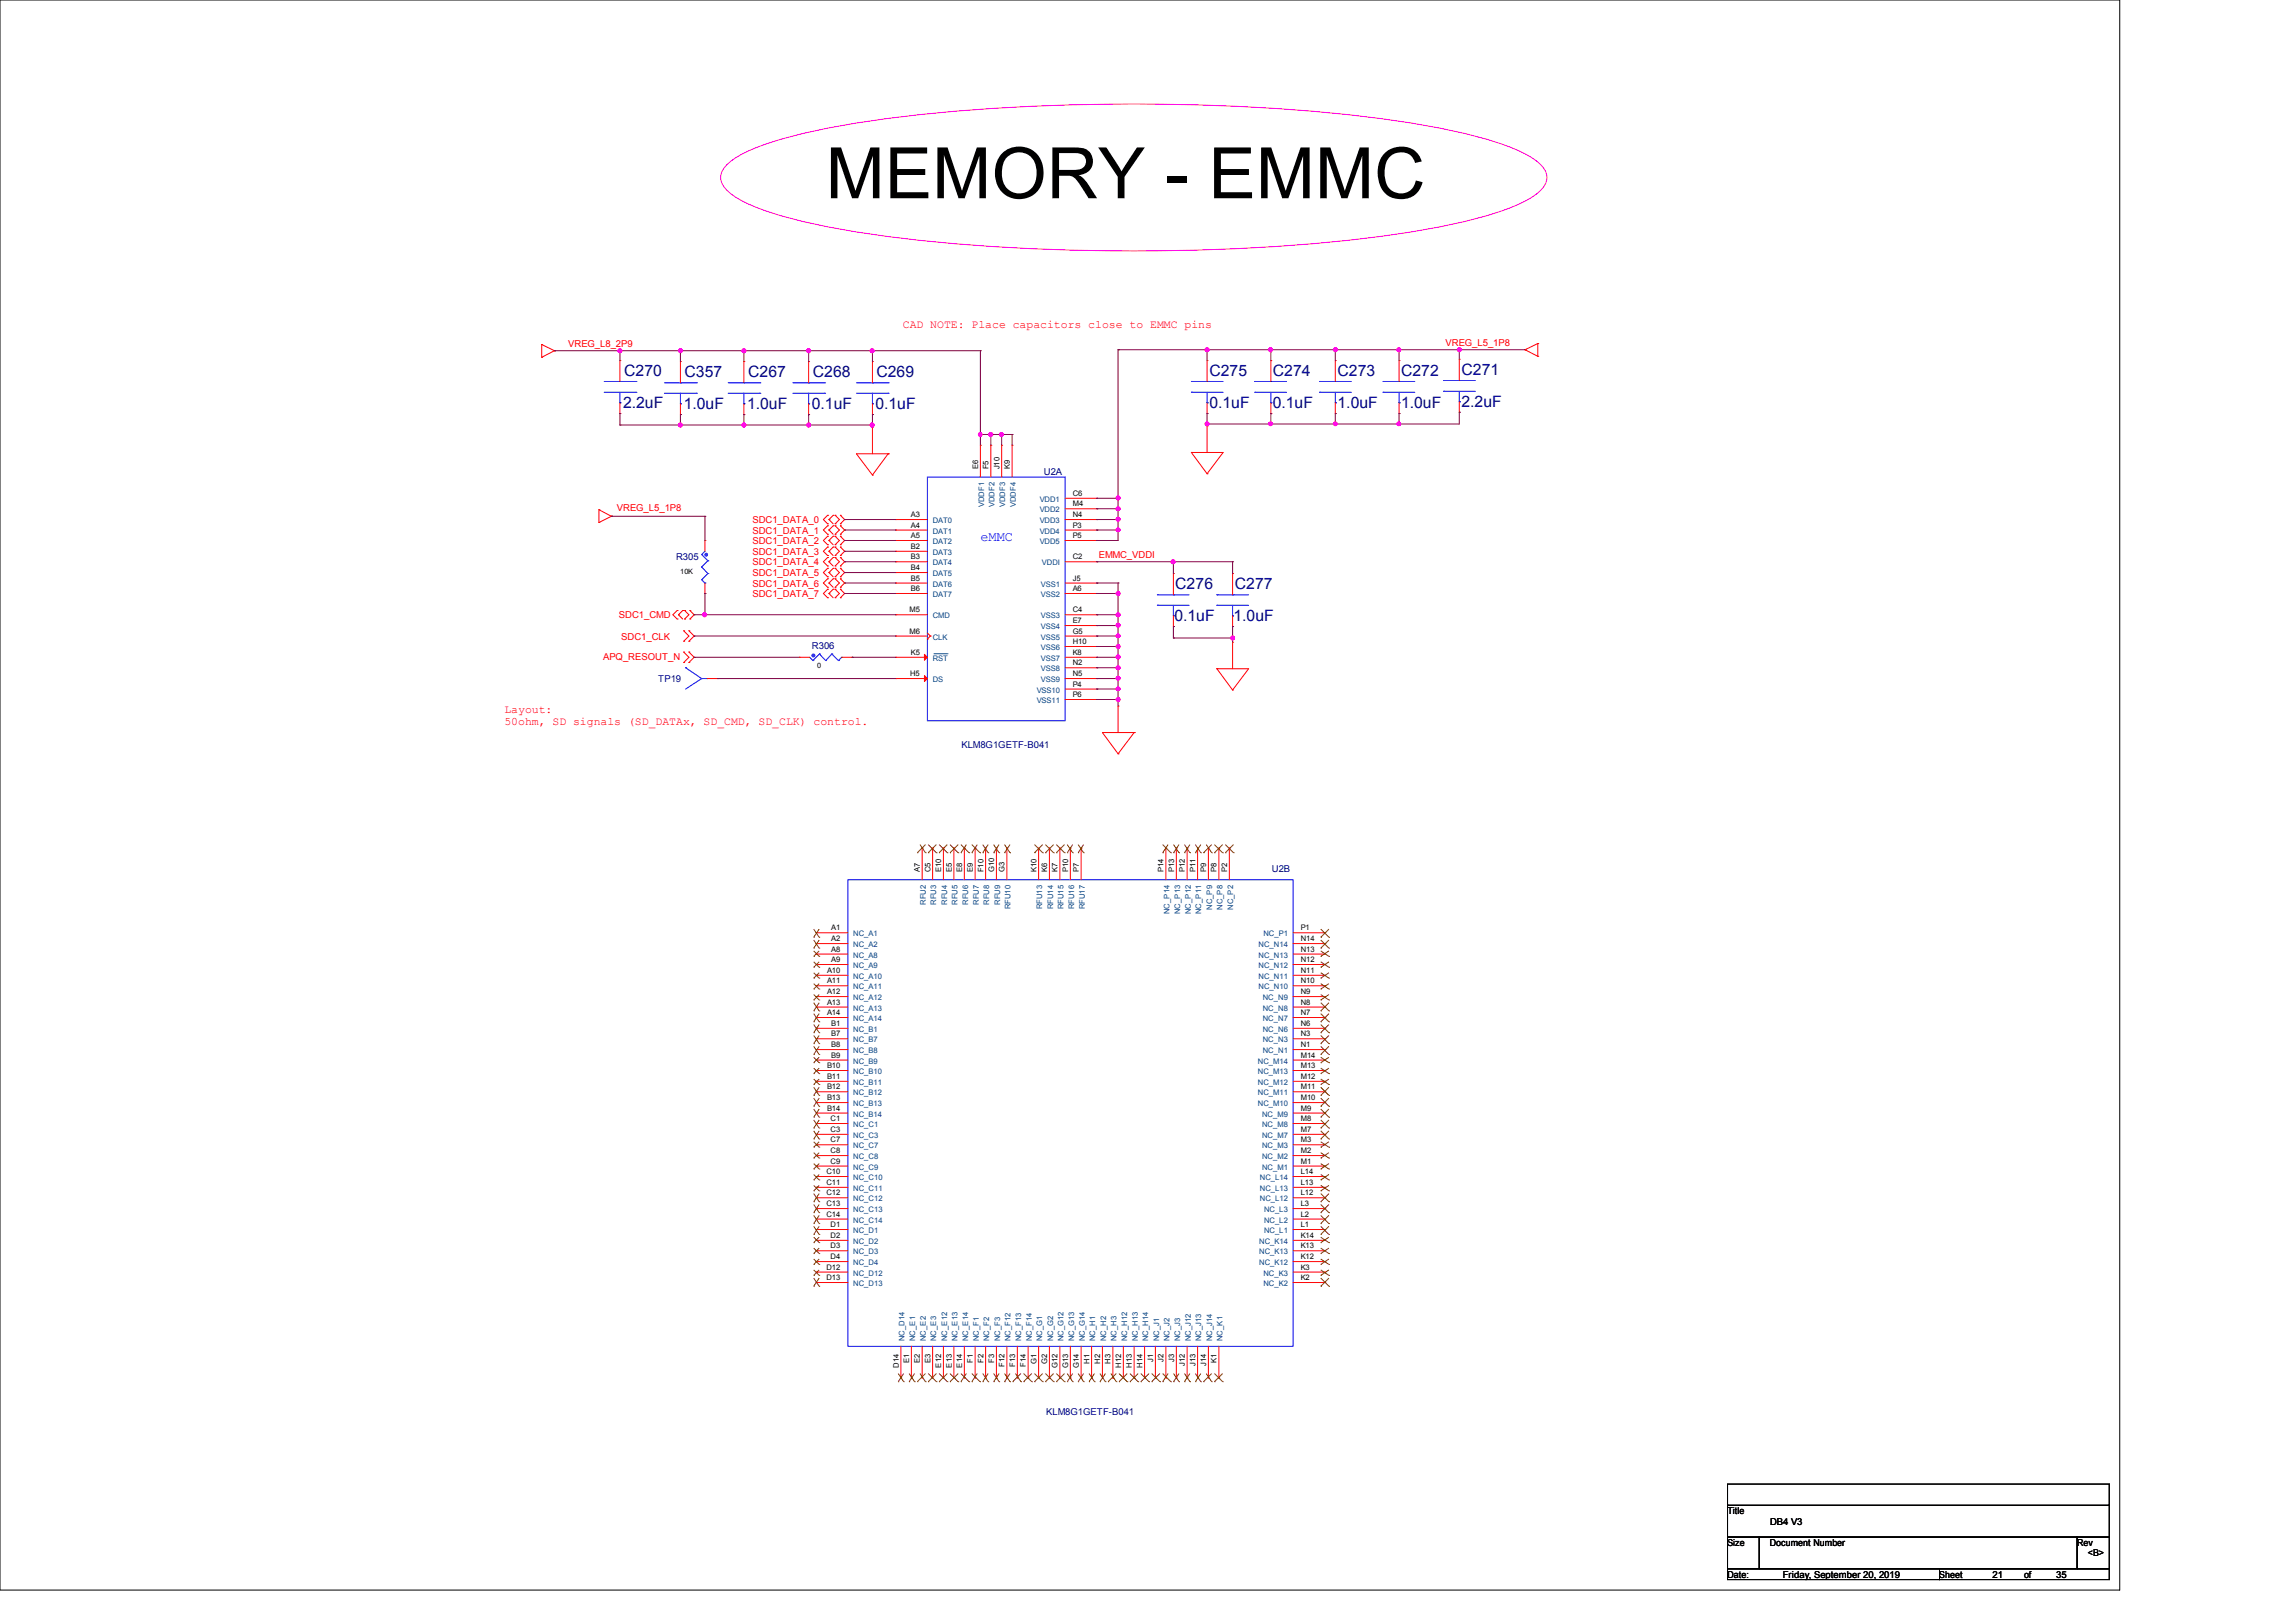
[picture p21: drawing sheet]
<svg xmlns="http://www.w3.org/2000/svg" width="297mm" height="210mm" viewBox="0 0 297 210" stroke-linecap="round" stroke-linejoin="round" font-family="sans-serif">
<defs><g id="words">
<text font-size="9.2" x="106.9" y="25.7">MEMORY - EMMC</text>
<g font-size="2" fill="#000080">
<text x="80.6" y="52.8">2.2uF</text>
<text x="80.8" y="48.7">C270</text>
<text x="88.5" y="52.9">1.0uF</text>
<text x="88.6" y="48.8">C357</text>
<text x="96.7" y="52.9">1.0uF</text>
<text x="96.8" y="48.8">C267</text>
<text x="105.1" y="52.9">0.1uF</text>
<text x="105.2" y="48.8">C268</text>
<text x="113.3" y="52.9">0.1uF</text>
<text x="113.4" y="48.8">C269</text>
<text x="156.5" y="48.7">C275</text>
<text x="156.5" y="52.8">0.1uF</text>
<text x="164.7" y="48.7">C274</text>
<text x="164.7" y="52.8">0.1uF</text>
<text x="173.1" y="48.7">C273</text>
<text x="173.1" y="52.8">1.0uF</text>
<text x="181.3" y="48.7">C272</text>
<text x="181.3" y="52.8">1.0uF</text>
<text x="189.1" y="48.6">C271</text>
<text x="189.1" y="52.7">2.2uF</text>
<text x="152.1" y="76.2">C276</text>
<text x="159.8" y="76.2">C277</text>
<text x="152" y="80.3">0.1uF</text>
<text x="159.6" y="80.3">1.0uF</text>
</g>
<text font-size="1.8" fill="#00f" x="126.9" y="70">eMMC</text>
<g font-size="1.5" fill="#f00">
<text x="116.8" y="42.5">CAD NOTE: Place capacitors close to EMMC pins</text>
<text x="65.3" y="92.3">Layout:</text>
<text x="65.3" y="93.8">50ohm, SD signals (SD_DATAx, SD_CMD, SD_CLK) control.</text>
</g>
<g font-size="1.2" fill="#f00">
<text x="73.5" y="44.9">VREG_L8_2P9</text>
<text x="187.1" y="44.7">VREG_L5_1P8</text>
<text x="79.8" y="66.2">VREG_L5_1P8</text>
<text x="97.4" y="67.6">SDC1_DATA_0</text>
<text x="97.4" y="69">SDC1_DATA_1</text>
<text x="97.4" y="70.4">SDC1_DATA_2</text>
<text x="97.4" y="71.8">SDC1_DATA_3</text>
<text x="97.4" y="73.2">SDC1_DATA_4</text>
<text x="97.4" y="74.5">SDC1_DATA_5</text>
<text x="97.4" y="75.9">SDC1_DATA_6</text>
<text x="97.4" y="77.3">SDC1_DATA_7</text>
<text x="142.2" y="72.2">EMMC_VDDI</text>
<text x="80.1" y="80">SDC1_CMD</text>
<text x="80.4" y="82.8">SDC1_CLK</text>
<text x="78.1" y="85.3">APQ_RESOUT_N</text>
</g>
<g font-size="1.2" fill="#000080">
<text x="135.1" y="61.5">U2A</text>
<text x="87.5" y="72.5">R305</text>
<text x="105.1" y="84">R306</text>
<text x="85.2" y="88.2">TP19</text>
<text x="124.4" y="96.7">KLM8G1GETF-B041</text>
<text x="164.6" y="112.8">U2B</text>
<text x="135.4" y="183.1">KLM8G1GETF-B041</text>
</g>
<g font-size="1.2">
<text x="223.5" y="195.9">Title</text>
<text x="229.1" y="197.3">DB4 V3</text>
<text x="223.5" y="200">Size</text>
<text x="229" y="200">Document Number</text>
<text x="268.8" y="200">Rev</text>
<text x="270.2" y="201.4">&lt;B&gt;</text>
<text x="223.5" y="204.1">Date:</text>
<text x="230.7" y="204.1">Friday, September 20, 2019</text>
<text x="251" y="204.1">Sheet</text>
<text x="257.8" y="204.1">21</text>
<text x="261.9" y="204.1">of</text>
<text x="266.1" y="204.1">35</text>
</g>
<g font-size="1">
<text x="126.6" y="60.7" transform="rotate(-90 126.6 60.7)">E6</text>
<text x="127.9" y="60.7" transform="rotate(-90 127.9 60.7)">F5</text>
<text x="129.3" y="60.7" transform="rotate(-90 129.3 60.7)">J10</text>
<text x="130.7" y="60.7" transform="rotate(-90 130.7 60.7)">K9</text>
<text x="138.8" y="64.2">C6</text>
<text x="138.8" y="65.5">M4</text>
<text x="117.9" y="71">B2</text>
<text x="117.9" y="69.6">A5</text>
<text x="117.9" y="68.3">A4</text>
<text x="117.9" y="66.9">A3</text>
<text x="138.8" y="69.6">P5</text>
<text x="138.8" y="68.3">P3</text>
<text x="138.8" y="66.9">N4</text>
<text x="117.9" y="76.5">B6</text>
<text x="117.9" y="75.1">B5</text>
<text x="117.9" y="73.8">B4</text>
<text x="117.9" y="72.4">B3</text>
<text x="138.8" y="72.4">C2</text>
<text x="138.8" y="76.5">A6</text>
<text x="138.8" y="75.1">J5</text>
<text x="117.7" y="82">M6</text>
<text x="117.7" y="79.2">M5</text>
<text x="138.8" y="80.6">E7</text>
<text x="138.8" y="82">G5</text>
<text x="138.8" y="83.3">H10</text>
<text x="138.8" y="79.2">C4</text>
<text x="117.8" y="87.5">H5</text>
<text x="117.9" y="84.7">K5</text>
<text x="138.8" y="84.7">K8</text>
<text x="138.8" y="86.1">N2</text>
<text x="138.8" y="87.5">N5</text>
<text x="138.8" y="88.8">P4</text>
<text x="138.8" y="90.2">P6</text>
<text x="119.1" y="112.9" transform="rotate(-90 119.1 112.9)">A7</text>
<text x="120.4" y="112.9" transform="rotate(-90 120.4 112.9)">C5</text>
<text x="121.8" y="112.9" transform="rotate(-90 121.8 112.9)">E10</text>
<text x="123.2" y="112.9" transform="rotate(-90 123.2 112.9)">E5</text>
<text x="124.5" y="112.9" transform="rotate(-90 124.5 112.9)">E8</text>
<text x="125.9" y="112.9" transform="rotate(-90 125.9 112.9)">E9</text>
<text x="127.3" y="112.9" transform="rotate(-90 127.3 112.9)">F10</text>
<text x="128.7" y="112.9" transform="rotate(-90 128.7 112.9)">G10</text>
<text x="130" y="112.9" transform="rotate(-90 130 112.9)">G3</text>
<text x="134.1" y="112.9" transform="rotate(-90 134.1 112.9)">K10</text>
<text x="135.5" y="112.9" transform="rotate(-90 135.5 112.9)">K6</text>
<text x="136.9" y="112.9" transform="rotate(-90 136.9 112.9)">K7</text>
<text x="138.2" y="112.9" transform="rotate(-90 138.2 112.9)">P10</text>
<text x="139.6" y="112.9" transform="rotate(-90 139.6 112.9)">P7</text>
<text x="150.6" y="112.9" transform="rotate(-90 150.6 112.9)">P14</text>
<text x="151.9" y="112.9" transform="rotate(-90 151.9 112.9)">P13</text>
<text x="153.3" y="112.9" transform="rotate(-90 153.3 112.9)">P12</text>
<text x="154.7" y="112.9" transform="rotate(-90 154.7 112.9)">P11</text>
<text x="156.1" y="112.9" transform="rotate(-90 156.1 112.9)">P9</text>
<text x="157.5" y="112.9" transform="rotate(-90 157.5 112.9)">P8</text>
<text x="158.8" y="112.9" transform="rotate(-90 158.8 112.9)">P2</text>
<text x="107" y="125.9">A10</text>
<text x="107.6" y="120.4">A1</text>
<text x="107.6" y="121.8">A2</text>
<text x="107.6" y="123.1">A8</text>
<text x="107.6" y="124.5">A9</text>
<text x="168.3" y="120.4">P1</text>
<text x="168.3" y="121.8">N14</text>
<text x="168.3" y="123.1">N13</text>
<text x="168.3" y="124.5">N12</text>
<text x="168.3" y="125.9">N11</text>
<text x="107" y="127.2">A11</text>
<text x="107" y="128.6">A12</text>
<text x="107" y="130">A13</text>
<text x="107" y="131.4">A14</text>
<text x="168.3" y="127.2">N10</text>
<text x="168.3" y="128.6">N9</text>
<text x="168.3" y="130">N8</text>
<text x="168.3" y="131.4">N7</text>
<text x="107.6" y="132.7">B1</text>
<text x="107.6" y="134.1">B7</text>
<text x="107.6" y="135.5">B8</text>
<text x="107.6" y="136.9">B9</text>
<text x="168.3" y="132.7">N6</text>
<text x="168.3" y="134.1">N3</text>
<text x="168.3" y="135.5">N1</text>
<text x="168.3" y="136.9">M14</text>
<text x="107" y="138.2">B10</text>
<text x="107" y="139.6">B11</text>
<text x="107" y="141">B12</text>
<text x="107" y="142.4">B13</text>
<text x="107" y="143.7">B14</text>
<text x="168.3" y="138.2">M13</text>
<text x="168.3" y="139.6">M12</text>
<text x="168.3" y="141">M11</text>
<text x="168.3" y="142.4">M10</text>
<text x="168.3" y="143.7">M9</text>
<text x="107.5" y="145.1">C1</text>
<text x="107.5" y="146.5">C3</text>
<text x="107.5" y="147.8">C7</text>
<text x="107.5" y="149.2">C8</text>
<text x="168.3" y="149.2">M2</text>
<text x="168.3" y="145.1">M8</text>
<text x="168.3" y="146.5">M7</text>
<text x="168.3" y="147.8">M3</text>
<text x="106.9" y="151.9">C10</text>
<text x="106.9" y="153.3">C11</text>
<text x="106.9" y="154.7">C12</text>
<text x="107.5" y="150.6">C9</text>
<text x="168.3" y="154.7">L12</text>
<text x="168.3" y="153.3">L13</text>
<text x="168.3" y="151.9">L14</text>
<text x="168.3" y="150.6">M1</text>
<text x="106.9" y="156.1">C13</text>
<text x="106.9" y="157.4">C14</text>
<text x="107.5" y="158.8">D1</text>
<text x="107.5" y="160.2">D2</text>
<text x="107.5" y="161.5">D3</text>
<text x="168.3" y="161.5">K13</text>
<text x="168.3" y="160.2">K14</text>
<text x="168.3" y="158.8">L1</text>
<text x="168.3" y="157.4">L2</text>
<text x="168.3" y="156.1">L3</text>
<text x="106.9" y="164.3">D12</text>
<text x="106.9" y="165.6">D13</text>
<text x="107.5" y="162.9">D4</text>
<text x="168.3" y="165.6">K2</text>
<text x="168.3" y="164.3">K3</text>
<text x="168.3" y="162.9">K12</text>
<text x="116.3" y="177" transform="rotate(-90 116.3 177)">D14</text>
<text x="117.7" y="176.4" transform="rotate(-90 117.7 176.4)">E1</text>
<text x="119.1" y="176.4" transform="rotate(-90 119.1 176.4)">E2</text>
<text x="120.4" y="176.4" transform="rotate(-90 120.4 176.4)">E3</text>
<text x="121.8" y="176.9" transform="rotate(-90 121.8 176.9)">E12</text>
<text x="123.2" y="176.9" transform="rotate(-90 123.2 176.9)">E13</text>
<text x="124.5" y="176.9" transform="rotate(-90 124.5 176.9)">E14</text>
<text x="125.9" y="176.3" transform="rotate(-90 125.9 176.3)">F1</text>
<text x="127.3" y="176.3" transform="rotate(-90 127.3 176.3)">F2</text>
<text x="128.7" y="176.3" transform="rotate(-90 128.7 176.3)">F3</text>
<text x="130" y="176.9" transform="rotate(-90 130 176.9)">F12</text>
<text x="131.4" y="176.9" transform="rotate(-90 131.4 176.9)">F13</text>
<text x="132.8" y="176.9" transform="rotate(-90 132.8 176.9)">F14</text>
<text x="134.1" y="176.5" transform="rotate(-90 134.1 176.5)">G1</text>
<text x="135.5" y="176.5" transform="rotate(-90 135.5 176.5)">G2</text>
<text x="136.9" y="177" transform="rotate(-90 136.9 177)">G12</text>
<text x="138.2" y="177" transform="rotate(-90 138.2 177)">G13</text>
<text x="139.6" y="177" transform="rotate(-90 139.6 177)">G14</text>
<text x="141" y="176.4" transform="rotate(-90 141 176.4)">H1</text>
<text x="142.4" y="176.4" transform="rotate(-90 142.4 176.4)">H2</text>
<text x="143.7" y="176.4" transform="rotate(-90 143.7 176.4)">H3</text>
<text x="145.1" y="177" transform="rotate(-90 145.1 177)">H12</text>
<text x="146.5" y="177" transform="rotate(-90 146.5 177)">H13</text>
<text x="147.8" y="177" transform="rotate(-90 147.8 177)">H14</text>
<text x="149.2" y="176.2" transform="rotate(-90 149.2 176.2)">J1</text>
<text x="150.6" y="176.2" transform="rotate(-90 150.6 176.2)">J2</text>
<text x="151.9" y="176.2" transform="rotate(-90 151.9 176.2)">J3</text>
<text x="153.3" y="176.8" transform="rotate(-90 153.3 176.8)">J12</text>
<text x="154.7" y="176.8" transform="rotate(-90 154.7 176.8)">J13</text>
<text x="156.1" y="176.8" transform="rotate(-90 156.1 176.8)">J14</text>
<text x="157.5" y="176.4" transform="rotate(-90 157.5 176.4)">K1</text>
</g>
<g font-size="1" fill="#004080">
<text x="127.3" y="65.6" transform="rotate(-90 127.3 65.6)">VDDF1</text>
<text x="128.7" y="65.6" transform="rotate(-90 128.7 65.6)">VDDF2</text>
<text x="130.1" y="65.6" transform="rotate(-90 130.1 65.6)">VDDF3</text>
<text x="131.5" y="65.6" transform="rotate(-90 131.5 65.6)">VDDF4</text>
<text x="134.5" y="64.9">VDD1</text>
<text x="120.7" y="71.8">DAT3</text>
<text x="120.7" y="70.4">DAT2</text>
<text x="120.7" y="69">DAT1</text>
<text x="120.7" y="67.7">DAT0</text>
<text x="134.5" y="70.4">VDD5</text>
<text x="134.5" y="66.3">VDD2</text>
<text x="134.5" y="69">VDD4</text>
<text x="134.5" y="67.7">VDD3</text>
<text x="120.7" y="77.2">DAT7</text>
<text x="120.7" y="75.9">DAT6</text>
<text x="120.7" y="74.5">DAT5</text>
<text x="120.7" y="73.1">DAT4</text>
<text x="134.7" y="77.2">VSS2</text>
<text x="134.7" y="75.9">VSS1</text>
<text x="134.8" y="73.1">VDDI</text>
<text x="120.7" y="82.7">CLK</text>
<text x="120.7" y="80">CMD</text>
<text x="134.7" y="81.4">VSS4</text>
<text x="134.7" y="82.7">VSS5</text>
<text x="134.7" y="80">VSS3</text>
<text x="120.7" y="85.5">RST</text>
<text x="120.7" y="88.3">DS</text>
<text x="134.2" y="89.6">VSS10</text>
<text x="134.7" y="84.1">VSS6</text>
<text x="134.7" y="85.5">VSS7</text>
<text x="134.7" y="86.9">VSS8</text>
<text x="134.7" y="88.3">VSS9</text>
<text x="134.2" y="91">VSS11</text>
<text x="119.8" y="117.1" transform="rotate(-90 119.8 117.1)">RFU2</text>
<text x="121.2" y="117.1" transform="rotate(-90 121.2 117.1)">RFU3</text>
<text x="122.6" y="117.1" transform="rotate(-90 122.6 117.1)">RFU4</text>
<text x="123.9" y="117.1" transform="rotate(-90 123.9 117.1)">RFU5</text>
<text x="125.3" y="117.1" transform="rotate(-90 125.3 117.1)">RFU6</text>
<text x="126.7" y="117.1" transform="rotate(-90 126.7 117.1)">RFU7</text>
<text x="128" y="117.1" transform="rotate(-90 128 117.1)">RFU8</text>
<text x="129.4" y="117.1" transform="rotate(-90 129.4 117.1)">RFU9</text>
<text x="130.8" y="117.6" transform="rotate(-90 130.8 117.6)">RFU10</text>
<text x="134.9" y="117.6" transform="rotate(-90 134.9 117.6)">RFU13</text>
<text x="136.3" y="117.6" transform="rotate(-90 136.3 117.6)">RFU14</text>
<text x="137.6" y="117.6" transform="rotate(-90 137.6 117.6)">RFU15</text>
<text x="139" y="117.6" transform="rotate(-90 139 117.6)">RFU16</text>
<text x="140.4" y="117.6" transform="rotate(-90 140.4 117.6)">RFU17</text>
<text x="151.4" y="118.3" transform="rotate(-90 151.4 118.3)">NC_P14</text>
<text x="152.7" y="118.3" transform="rotate(-90 152.7 118.3)">NC_P13</text>
<text x="154.1" y="118.3" transform="rotate(-90 154.1 118.3)">NC_P12</text>
<text x="155.5" y="118.3" transform="rotate(-90 155.5 118.3)">NC_P11</text>
<text x="156.9" y="117.7" transform="rotate(-90 156.9 117.7)">NC_P9</text>
<text x="158.2" y="117.7" transform="rotate(-90 158.2 117.7)">NC_P8</text>
<text x="159.6" y="117.7" transform="rotate(-90 159.6 117.7)">NC_P2</text>
<text x="110.4" y="121.1">NC_A1</text>
<text x="110.4" y="122.5">NC_A2</text>
<text x="110.4" y="123.9">NC_A8</text>
<text x="110.4" y="125.3">NC_A9</text>
<text x="162.9" y="122.5">NC_N14</text>
<text x="162.9" y="123.9">NC_N13</text>
<text x="162.9" y="125.3">NC_N12</text>
<text x="163.5" y="121.1">NC_P1</text>
<text x="110.4" y="126.7">NC_A10</text>
<text x="110.4" y="128">NC_A11</text>
<text x="110.4" y="129.4">NC_A12</text>
<text x="110.4" y="130.8">NC_A13</text>
<text x="162.9" y="126.7">NC_N11</text>
<text x="162.9" y="128">NC_N10</text>
<text x="163.4" y="129.4">NC_N9</text>
<text x="163.4" y="130.8">NC_N8</text>
<text x="110.4" y="132.1">NC_A14</text>
<text x="110.4" y="133.5">NC_B1</text>
<text x="110.4" y="134.9">NC_B7</text>
<text x="110.4" y="136.3">NC_B8</text>
<text x="110.4" y="137.6">NC_B9</text>
<text x="162.8" y="137.6">NC_M14</text>
<text x="163.4" y="132.1">NC_N7</text>
<text x="163.4" y="133.5">NC_N6</text>
<text x="163.4" y="134.9">NC_N3</text>
<text x="163.4" y="136.3">NC_N1</text>
<text x="110.4" y="139">NC_B10</text>
<text x="110.4" y="140.4">NC_B11</text>
<text x="110.4" y="141.7">NC_B12</text>
<text x="110.4" y="143.1">NC_B13</text>
<text x="162.8" y="139">NC_M13</text>
<text x="162.8" y="140.4">NC_M12</text>
<text x="162.8" y="141.7">NC_M11</text>
<text x="162.8" y="143.1">NC_M10</text>
<text x="110.4" y="144.5">NC_B14</text>
<text x="110.4" y="145.8">NC_C1</text>
<text x="110.4" y="147.2">NC_C3</text>
<text x="110.4" y="148.6">NC_C7</text>
<text x="110.4" y="150">NC_C8</text>
<text x="163.3" y="150">NC_M2</text>
<text x="163.3" y="144.5">NC_M9</text>
<text x="163.3" y="145.8">NC_M8</text>
<text x="163.3" y="147.2">NC_M7</text>
<text x="163.3" y="148.6">NC_M3</text>
<text x="110.4" y="151.3">NC_C9</text>
<text x="110.4" y="152.7">NC_C10</text>
<text x="110.4" y="154.1">NC_C11</text>
<text x="110.4" y="155.4">NC_C12</text>
<text x="163" y="155.4">NC_L12</text>
<text x="163" y="154.1">NC_L13</text>
<text x="163" y="152.7">NC_L14</text>
<text x="163.3" y="151.3">NC_M1</text>
<text x="110.4" y="156.8">NC_C13</text>
<text x="110.4" y="158.2">NC_C14</text>
<text x="110.4" y="159.5">NC_D1</text>
<text x="110.4" y="160.9">NC_D2</text>
<text x="163" y="160.9">NC_K14</text>
<text x="163.6" y="159.5">NC_L1</text>
<text x="163.6" y="158.2">NC_L2</text>
<text x="163.6" y="156.8">NC_L3</text>
<text x="110.4" y="162.3">NC_D3</text>
<text x="110.4" y="163.7">NC_D4</text>
<text x="110.4" y="165.1">NC_D12</text>
<text x="110.4" y="166.4">NC_D13</text>
<text x="163" y="163.7">NC_K12</text>
<text x="163" y="162.3">NC_K13</text>
<text x="163.5" y="166.4">NC_K2</text>
<text x="163.5" y="165.1">NC_K3</text>
<text x="117.1" y="173.5" transform="rotate(-90 117.1 173.5)">NC_D14</text>
<text x="118.4" y="173.5" transform="rotate(-90 118.4 173.5)">NC_E1</text>
<text x="119.8" y="173.5" transform="rotate(-90 119.8 173.5)">NC_E2</text>
<text x="121.2" y="173.5" transform="rotate(-90 121.2 173.5)">NC_E3</text>
<text x="122.6" y="173.5" transform="rotate(-90 122.6 173.5)">NC_E12</text>
<text x="123.9" y="173.5" transform="rotate(-90 123.9 173.5)">NC_E13</text>
<text x="125.3" y="173.5" transform="rotate(-90 125.3 173.5)">NC_E14</text>
<text x="126.7" y="173.5" transform="rotate(-90 126.7 173.5)">NC_F1</text>
<text x="128" y="173.5" transform="rotate(-90 128 173.5)">NC_F2</text>
<text x="129.4" y="173.5" transform="rotate(-90 129.4 173.5)">NC_F3</text>
<text x="130.8" y="173.5" transform="rotate(-90 130.8 173.5)">NC_F12</text>
<text x="132.1" y="173.5" transform="rotate(-90 132.1 173.5)">NC_F13</text>
<text x="133.5" y="173.5" transform="rotate(-90 133.5 173.5)">NC_F14</text>
<text x="134.9" y="173.5" transform="rotate(-90 134.9 173.5)">NC_G1</text>
<text x="136.3" y="173.5" transform="rotate(-90 136.3 173.5)">NC_G2</text>
<text x="137.6" y="173.5" transform="rotate(-90 137.6 173.5)">NC_G12</text>
<text x="139" y="173.5" transform="rotate(-90 139 173.5)">NC_G13</text>
<text x="140.4" y="173.5" transform="rotate(-90 140.4 173.5)">NC_G14</text>
<text x="141.7" y="173.5" transform="rotate(-90 141.7 173.5)">NC_H1</text>
<text x="143.1" y="173.5" transform="rotate(-90 143.1 173.5)">NC_H2</text>
<text x="144.5" y="173.5" transform="rotate(-90 144.5 173.5)">NC_H3</text>
<text x="145.8" y="173.5" transform="rotate(-90 145.8 173.5)">NC_H12</text>
<text x="147.2" y="173.5" transform="rotate(-90 147.2 173.5)">NC_H13</text>
<text x="148.6" y="173.5" transform="rotate(-90 148.6 173.5)">NC_H14</text>
<text x="150" y="173.5" transform="rotate(-90 150 173.5)">NC_J1</text>
<text x="151.4" y="173.5" transform="rotate(-90 151.4 173.5)">NC_J2</text>
<text x="152.7" y="173.5" transform="rotate(-90 152.7 173.5)">NC_J3</text>
<text x="154.1" y="173.5" transform="rotate(-90 154.1 173.5)">NC_J12</text>
<text x="155.5" y="173.5" transform="rotate(-90 155.5 173.5)">NC_J13</text>
<text x="156.9" y="173.5" transform="rotate(-90 156.9 173.5)">NC_J14</text>
<text x="158.2" y="173.5" transform="rotate(-90 158.2 173.5)">NC_K1</text>
</g>
<g font-size=".9">
<text x="88" y="74.2">10K</text>
<text x="105.7" y="86.5">0</text>
</g>
</g></defs>
<path d="M0 0h274.3v205.7h-274.3zM223.6 192h49.4v2.8h-49.4zM223.6 194.8h49.4v4.1h-49.4zM223.6 198.9h4.1v4.1h-4.1zM227.7 198.9h41.1v4.1h-41.1zM268.8 198.9h4.2v4.1h-4.2zM223.6 203h27.4v1.4h-27.4zM251 203h22v1.4h-22z" fill="none" stroke="#000" stroke-width=".13"/>
<path d="M94.3 21.1a16.7 16.7 0 0 1 6.3-2.9 108.8 108.8 0 0 1 19.1-3.4 274.1 274.1 0 0 1 59.7 .6 71.7 71.7 0 0 1 16.6 3.9 9.2 9.2 0 0 1 3.7 2.4 1.95 1.95 0 0 1 0 2.6 9.2 9.2 0 0 1-3.7 2.4 71.7 71.7 0 0 1-16.6 3.8 270.4 270.4 0 0 1-65.3 0 71.7 71.7 0 0 1-16.6-3.8 9.2 9.2 0 0 1-3.8-2.4 1.95 1.95 0 0 1 0-2.6z" fill="none" stroke="#f0f" stroke-width=".13"/>
<g fill="none" stroke="#f00" stroke-width=".13">
<path d="M70.1 44.6h.1M70.1 46.2h.1M70.1 44.6l1.7 .8M70.1 44.6v1.6M71.8 45.4h.1M71.8 45.4l-1.7 .8M80.2 46.7h.1M80.2 53.5h.1M80.2 46.7v2.7M80.2 52.1v1.4M88.1 46.8h.1M88.1 53.6h.1"/>
<path d="M88.1 46.8v2.7M88.1 52.2v1.4M96.3 46.8h.1M96.3 53.6h.1M96.3 46.8v2.7M96.3 52.2v1.4M104.6 46.8h.1M104.6 53.6h.1M104.6 46.8v2.7M104.6 52.2v1.4M112.9 55.3h.1M112.9 46.8h.1"/>
<path d="M112.9 53.6h.1M112.9 46.8v2.7M112.9 52.2v1.4M112.9 55.3v3.4M114.9 58.7h.1M114.9 58.7h-4.1l2.1 2.8M114.9 58.7l-2 2.8M126.9 57.6h.1M126.9 57.6v4.1M128.2 57.6h.1M128.2 57.6v4.1M129.6 57.6h.1"/>
<path d="M129.6 57.6v4.1M131 57.6h.1M131 57.6v4.1M154.2 58.5h.1M154.2 58.5h4.1l-2.1 2.8M154.2 58.5l2 2.8M156.2 55.1h.1M156.2 46.7h.1M156.2 53.5h.1M156.2 46.7v2.7M156.2 52.1v1.4M156.2 55.1v3.4"/>
<path d="M164.5 46.7h.1M164.5 53.5h.1M164.5 46.7v2.7M164.5 52.1v1.4M172.8 46.7h.1M172.8 53.5h.1M172.8 46.7v2.7M172.8 52.1v1.4M181.1 46.7h.1M181.1 53.5h.1M181.1 46.7v2.7M181.1 52.1v1.4"/>
<path d="M188.8 46.5h.1M188.8 53.3h.1M188.8 46.5v2.7M188.8 52v1.3M197.4 45.3h.1M197.4 45.3l1.6 .8M199 44.4h.1M199 46.1h.1M199 44.4l-1.6 .9M199 44.4v1.7M77.5 66h.1M77.5 67.6h.1"/>
<path d="M77.5 66l1.6 .8M77.5 66v1.6M79.1 66.8h.1M79.1 66.8l-1.6 .8M87.6 79h.1M87.6 79l-.5 .5 .5 .6M87.8 79.5h.1M87.8 79.5l.5 .6M88.3 79h.1M88.3 79l-.5 .5M88.6 79h.1M88.6 79l.6 .5-.6 .6"/>
<path d="M89.3 79h.1M89.3 79l.5 .5-.5 .6M91.2 69.9h.1M91.2 76.8h.1M91.2 69.9v1.4M91.2 75.4v1.4M107.1 67.8h.1M107.1 66.7h.1M107.1 69.1h.1M107.1 68h.1M107.1 70.5h.1M107.1 69.4h.1"/>
<path d="M107.1 71.9h.1M107.1 70.8h.1M107.1 73.2h.1M107.1 72.1h.1M107.1 74.6h.1M107.1 73.5h.1M107.1 76h.1M107.1 74.9h.1M107.1 77.3h.1M107.1 76.2h.1M107.1 66.7l-.5 .5 .5 .6M107.1 70.8l-.5 .5 .5 .6"/>
<path d="M107.1 68l-.5 .6 .5 .5M107.1 72.1l-.5 .6 .5 .5M107.1 69.4l-.5 .5 .5 .6M107.1 73.5l-.5 .6 .5 .5M107.1 74.9l-.5 .5 .5 .6M107.1 76.2l-.5 .6 .5 .5M107.3 67.2h.1M107.3 68.6h.1M107.3 69.9h.1M107.3 71.3h.1M107.3 72.7h.1M107.3 74.1h.1"/>
<path d="M107.3 75.4h.1M107.3 76.8h.1M107.3 67.2l.5 .6M107.3 68.6l.5 .5M107.3 69.9l.5 .6M107.3 71.3l.5 .6M107.3 72.7l.5 .5M107.3 74.1l.5 .5M107.3 75.4l.5 .6M107.3 76.8l.5 .5M107.8 66.7h.1M107.8 68h.1"/>
<path d="M107.8 69.4h.1M107.8 70.8h.1M107.8 72.1h.1M107.8 73.5h.1M107.8 74.9h.1M107.8 76.2h.1M107.8 68l-.5 .6M107.8 66.7l-.5 .5M107.8 69.4l-.5 .5M107.8 72.1l-.5 .6M107.8 70.8l-.5 .5M107.8 74.9l-.5 .5"/>
<path d="M107.8 73.5l-.5 .6M107.8 76.2l-.5 .6M108.1 66.7h.1M108.1 67.8h.1M108.1 68h.1M108.1 69.1h.1M108.1 69.4h.1M108.1 70.5h.1M108.1 70.8h.1M108.1 71.9h.1M108.1 72.1h.1M108.1 73.2h.1"/>
<path d="M108.1 73.5h.1M108.1 74.6h.1M108.1 74.9h.1M108.1 76h.1M108.1 76.2h.1M108.1 77.3h.1M108.1 66.7l.5 .5-.5 .6M108.1 68l.5 .6-.5 .5M108.1 69.4l.5 .5-.5 .6M108.1 70.8l.5 .5-.5 .6M108.1 72.1l.5 .6-.5 .5M108.1 73.5l.5 .6-.5 .5"/>
<path d="M108.1 74.9l.5 .5-.5 .6M108.1 76.2l.5 .6-.5 .5M108.8 66.7h.1M108.8 67.8h.1M108.8 68h.1M108.8 69.1h.1M108.8 69.4h.1M108.8 70.5h.1M108.8 70.8h.1M108.8 71.9h.1M108.8 72.1h.1M108.8 73.2h.1"/>
<path d="M108.8 73.5h.1M108.8 74.6h.1M108.8 74.9h.1M108.8 76h.1M108.8 76.2h.1M108.8 77.3h.1M108.8 66.7l.5 .5-.5 .6M108.8 68l.5 .6-.5 .5M108.8 69.4l.5 .5-.5 .6M108.8 72.1l.5 .6-.5 .5M108.8 70.8l.5 .5-.5 .6M108.8 73.5l.5 .6-.5 .5"/>
<path d="M108.8 74.9l.5 .5-.5 .6M108.8 76.2l.5 .6-.5 .5M112.9 61.5h.1M115.9 79.5h.1M115.9 76.8h.1M115.9 75.4h.1M115.9 74.1h.1M115.9 72.7h.1M115.9 71.3h.1M115.9 69.9h.1M115.9 68.6h.1M115.9 67.2h.1"/>
<path d="M115.9 79.5h4.1M115.9 72.7h4.1M115.9 69.9h4.1M115.9 68.6h4.1M115.9 67.2h4.1M115.9 76.8h4.1M115.9 75.4h4.1M115.9 74.1h4.1M115.9 71.3h4.1M137.8 79.5h4.1M137.8 72.7h4.1M137.8 64.5h4.1"/>
<path d="M137.8 69.9h4.1M137.8 65.8h4.1M137.8 68.6h4.1M137.8 67.2h4.1M137.8 76.8h4.1M137.8 75.4h4.1M141.9 72.7h.1M141.9 64.5h.1M141.9 69.9h.1M141.9 65.8h.1M141.9 68.6h.1M141.9 67.2h.1"/>
<path d="M141.9 79.5h.1M141.9 76.8h.1M141.9 75.4h.1M151.8 74.2h.1M151.8 74.2v2.8M151.8 79.7v1.4M156.2 61.3h.1M159.5 74.2h.1M159.5 74.2v2.8M159.5 79.7v1.4M87.6 80.1h.1M88.5 83h.1"/>
<path d="M88.5 81.6h.1M88.5 85.7h.1M88.5 84.4h.1M88.5 81.6l.7 .7-.7 .7M88.5 84.4l.7 .6-.7 .7M88.6 80.1h.1M89.2 81.6h.1M89.2 83h.1M89.2 84.4h.1M89.2 85.7h.1M89.2 81.6l.6 .7-.6 .7M89.2 84.4l.6 .6-.6 .7"/>
<path d="M89.3 80.1h.1M91.5 87.8h1.3M92.8 87.8h.1M103.4 85h.1M103.4 85h1.4M108.9 85h1.4M110.3 85h.1M115.9 82.3h.1M115.9 85h.1M115.9 87.8h.1M115.9 85h4.1M115.9 87.8h4.1"/>
<path d="M115.9 82.3h4.1M120 82.7h.1M120 81.9l.4 .4M120.4 82.3h.1M120.4 82.3l-.4 .4M137.8 85h4.1M137.8 87.8h4.1M137.8 82.3h4.1M137.8 80.9h4.1M137.8 83.7h4.1M137.8 86.4h4.1M137.8 89.2h4.1"/>
<path d="M137.8 90.5h4.1M141.9 80.9h.1M141.9 82.3h.1M141.9 83.7h.1M141.9 85h.1M141.9 86.4h.1M141.9 87.8h.1M141.9 89.2h.1M141.9 90.5h.1M144.7 91.4h.1M144.7 97.5h.1M144.7 91.4v3.4"/>
<path d="M146.8 94.8h.1M146.8 94.8h-4.1l2 2.7M146.8 94.8l-2.1 2.7M151.8 81.1h.1M157.5 86.5h.1M157.5 86.5h4.1l-2.1 2.8M157.5 86.5l2 2.8M159.5 83.1h.1M159.5 89.3h.1M159.5 81.1h.1M159.5 83.1v3.4M119.3 109.7h.1"/>
<path d="M119.3 109.7v4.1M120.7 109.7h.1M120.7 109.7v4.1M122.1 109.7h.1M122.1 109.7v4.1M123.4 109.7h.1M123.4 109.7v4.1M124.8 109.7h.1M124.8 109.7v4.1M126.2 109.7h.1M126.2 109.7v4.1M127.6 109.7h.1"/>
<path d="M127.6 109.7v4.1M128.9 109.7h.1M128.9 109.7v4.1M130.3 109.7h.1M130.3 109.7v4.1M134.4 109.7h.1M134.4 109.7v4.1M135.8 109.7h.1M135.8 109.7v4.1M137.2 109.7h.1M137.2 109.7v4.1M138.5 109.7h.1"/>
<path d="M138.5 109.7v4.1M139.9 109.7h.1M139.9 109.7v4.1M150.9 109.7h.1M150.9 109.7v4.1M152.2 109.7h.1M152.2 109.7v4.1M153.6 109.7h.1M153.6 109.7v4.1M155 109.7h.1M155 109.7v4.1M156.4 109.7h.1"/>
<path d="M156.4 109.7v4.1M157.7 109.7h.1M157.7 109.7v4.1M159.1 109.7h.1M159.1 109.7v4.1M105.6 120.7h.1M105.6 122.1h.1M105.6 123.4h.1M105.6 124.8h.1M105.6 126.2h.1M105.6 127.6h.1M105.6 128.9h.1"/>
<path d="M105.6 130.3h.1M105.6 131.7h.1M105.6 133.1h.1M105.6 134.4h.1M105.6 135.8h.1M105.6 137.2h.1M105.6 138.5h.1M105.6 139.9h.1M105.6 120.7h4.1M105.6 122.1h4.1M105.6 123.4h4.1M105.6 124.8h4.1"/>
<path d="M105.6 126.2h4.1M105.6 127.6h4.1M105.6 128.9h4.1M105.6 130.3h4.1M105.6 131.7h4.1M105.6 133.1h4.1M105.6 134.4h4.1M105.6 135.8h4.1M105.6 137.2h4.1M105.6 138.5h4.1M105.6 139.9h4.1M167.3 120.7h4.1"/>
<path d="M167.3 122.1h4.1M167.3 123.4h4.1M167.3 124.8h4.1M167.3 126.2h4.1M167.3 127.6h4.1M167.3 128.9h4.1M167.3 130.3h4.1M167.3 131.7h4.1M167.3 133.1h4.1M167.3 134.4h4.1M167.3 135.8h4.1M167.3 137.2h4.1"/>
<path d="M167.3 138.5h4.1M167.3 139.9h4.1M171.4 120.7h.1M171.4 122.1h.1M171.4 123.4h.1M171.4 124.8h.1M171.4 126.2h.1M171.4 127.6h.1M171.4 128.9h.1M171.4 130.3h.1M171.4 131.7h.1M171.4 133.1h.1"/>
<path d="M171.4 134.4h.1M171.4 135.8h.1M171.4 137.2h.1M171.4 138.5h.1M171.4 139.9h.1M105.6 141.3h.1M105.6 142.7h.1M105.6 144h.1M105.6 145.4h.1M105.6 146.8h.1M105.6 148.1h.1M105.6 149.5h.1"/>
<path d="M105.6 150.9h.1M105.6 152.2h.1M105.6 153.6h.1M105.6 155h.1M105.6 156.4h.1M105.6 157.7h.1M105.6 159.1h.1M105.6 141.3h4.1M105.6 142.7h4.1M105.6 144h4.1M105.6 145.4h4.1M105.6 146.8h4.1"/>
<path d="M105.6 148.1h4.1M105.6 149.5h4.1M105.6 150.9h4.1M105.6 152.2h4.1M105.6 153.6h4.1M105.6 155h4.1M105.6 156.4h4.1M105.6 157.7h4.1M105.6 159.1h4.1M167.3 141.3h4.1M167.3 142.7h4.1M167.3 144h4.1"/>
<path d="M167.3 145.4h4.1M167.3 146.8h4.1M167.3 148.1h4.1M167.3 149.5h4.1M167.3 150.9h4.1M167.3 152.2h4.1M167.3 153.6h4.1M167.3 155h4.1M167.3 156.4h4.1M167.3 157.7h4.1M167.3 159.1h4.1M171.4 159.1h.1"/>
<path d="M171.4 157.7h.1M171.4 156.4h.1M171.4 155h.1M171.4 153.6h.1M171.4 152.2h.1M171.4 150.9h.1M171.4 149.5h.1M171.4 141.3h.1M171.4 142.7h.1M171.4 144h.1M171.4 145.4h.1M171.4 146.8h.1"/>
<path d="M171.4 148.1h.1M105.6 160.5h.1M105.6 161.8h.1M105.6 163.2h.1M105.6 164.6h.1M105.6 165.9h.1M105.6 160.5h4.1M105.6 161.8h4.1M105.6 163.2h4.1M105.6 164.6h4.1M105.6 165.9h4.1M116.6 178.3h.1"/>
<path d="M116.6 174.2v4.1M117.9 178.3h.1M117.9 174.2v4.1M119.3 178.3h.1M119.3 174.2v4.1M120.7 178.3h.1M120.7 174.2v4.1M122.1 178.3h.1M122.1 174.2v4.1M123.4 178.3h.1M123.4 174.2v4.1M124.8 178.3h.1"/>
<path d="M124.8 174.2v4.1M126.2 178.3h.1M126.2 174.2v4.1M127.6 178.3h.1M127.6 174.2v4.1M128.9 178.3h.1M128.9 174.2v4.1M130.3 178.3h.1M130.3 174.2v4.1M131.7 178.3h.1M131.7 174.2v4.1M133.1 178.3h.1"/>
<path d="M133.1 174.2v4.1M134.4 178.3h.1M134.4 174.2v4.1M135.8 178.3h.1M135.8 174.2v4.1M137.2 178.3h.1M137.2 174.2v4.1M138.5 178.3h.1M138.5 174.2v4.1M139.9 178.3h.1M139.9 174.2v4.1M141.3 178.3h.1"/>
<path d="M141.3 174.2v4.1M142.7 178.3h.1M142.7 174.2v4.1M144 178.3h.1M144 174.2v4.1M145.4 178.3h.1M145.4 174.2v4.1M146.8 178.3h.1M146.8 174.2v4.1M148.1 178.3h.1M148.1 174.2v4.1M149.5 178.3h.1"/>
<path d="M149.5 174.2v4.1M150.9 178.3h.1M150.9 174.2v4.1M152.2 178.3h.1M152.2 174.2v4.1M153.6 178.3h.1M153.6 174.2v4.1M155 178.3h.1M155 174.2v4.1M156.4 178.3h.1M156.4 174.2v4.1M157.7 178.3h.1"/>
<path d="M157.7 174.2v4.1M167.3 160.5h4.1M167.3 161.8h4.1M167.3 163.2h4.1M167.3 164.6h4.1M167.3 165.9h4.1M171.4 165.9h.1M171.4 164.6h.1M171.4 163.2h.1M171.4 161.8h.1M171.4 160.5h.1"/>
</g>
<g fill="none" stroke="#00f" stroke-width=".13">
<path d="M78.2 49.4h4.1M78.2 50.8h4.1M80.2 49.4h.1M80.2 52.1h.1M80.2 50.8v1.3M82.3 49.4h.1M82.3 50.8h.1M86 49.5h4.1M86 50.9h4.1M88.1 49.5h.1M88.1 52.2h.1M88.1 50.9v1.3"/>
<path d="M90.1 49.5h.1M90.1 50.9h.1M94.2 49.5h4.1M94.2 50.9h4.1M96.3 49.5h.1M96.3 52.2h.1M96.3 50.9v1.3M98.3 49.5h.1M98.3 50.9h.1M102.6 49.5h4.1M102.6 50.9h4.1M104.6 49.5h.1"/>
<path d="M104.6 52.2h.1M104.6 50.9v1.3M106.7 49.5h.1M106.7 50.9h.1M110.8 49.5h4.1M110.8 50.9h4.1M112.9 49.5h.1M112.9 52.2h.1M112.9 50.9v1.3M114.9 49.5h.1M114.9 50.9h.1M154.2 49.4h.1"/>
<path d="M154.2 50.8h.1M154.2 49.4h4.1M154.2 50.8h4.1M156.2 49.4h.1M156.2 52.1h.1M156.2 50.8v1.3M162.4 49.4h.1M162.4 50.8h.1M162.4 49.4h4.1M162.4 50.8h4.1M164.5 49.4h.1M164.5 52.1h.1"/>
<path d="M164.5 50.8v1.3M170.8 49.4h.1M170.8 50.8h.1M170.8 49.4h4.1M170.8 50.8h4.1M172.8 49.4h.1M172.8 52.1h.1M172.8 50.8v1.3M179 49.4h.1M179 50.8h.1M179 49.4h4.1M179 50.8h4.1"/>
<path d="M181.1 49.4h.1M181.1 52.1h.1M181.1 50.8v1.3M186.8 49.2h.1M186.8 50.6h.1M186.8 49.2h4.1M186.8 50.6h4.1M188.8 49.2h.1M188.8 52h.1M188.8 50.6v1.4M90.8 71.8h.1M90.8 73.4h.1"/>
<path d="M90.8 75h.1M90.8 71.8l.8 .8M90.8 73.4l.8 .8M90.8 75l.4 .4M91.2 75.4h.1M91.2 71.3l-.4 .5M91.6 72.6h.1M91.6 74.2h.1M91.6 72.6l-.8 .8M91.6 74.2l-.8 .8M120 61.7h17.8v31.6h-17.8zM149.8 77h.1"/>
<path d="M149.8 78.3h.1M149.8 77h4.1M149.8 78.3h4.1M151.8 77h.1M151.8 79.7h.1M151.8 78.3v1.4M157.5 77h.1M157.5 78.3h.1M157.5 77h4.1M157.5 78.3h4.1M159.5 77h.1M159.5 79.7h.1"/>
<path d="M159.5 78.3v1.4M88.7 86.4h.1M88.7 86.4l2.1 1.4M90.8 87.8h.1M90.8 87.8h.7M90.8 87.8l-2.1 1.4M91.5 87.8h.1M104.8 85l.4 .5M105.2 85.5h.1M106 84.6h.1M106 84.6l-.8 .9M106 84.6l.8 .9"/>
<path d="M106.8 85.5h.1M107.7 84.6h.1M107.7 84.6l-.9 .9M107.7 84.6l.8 .9M108.5 85.5h.1M108.9 85h.1M108.9 85l-.4 .5M109.7 113.8h57.6v60.4h-57.6z"/>
</g>
<g fill="#00f" stroke="#00f" stroke-width=".13">
<circle cx="105.3" cy="84.8" r=".19"/>
<circle cx="91.4" cy="71.8" r=".18"/>
</g>
<g fill="none" stroke="#804000" stroke-width=".13">
<path d="M118.7 110.3h.1M119.1 109.3l.7 1M119.8 110.3h.1M119.8 109.3l-1.1 1M120.1 110.3h.1M120.1 109.3l1.1 1M121.2 110.3h.1M121.2 109.3l-1.1 1M121.5 110.3h.1M121.5 109.3l1.1 1M122.6 110.3h.1M122.6 109.3l-1.1 1"/>
<path d="M122.9 110.3h.1M122.9 109.3l1.1 1M124 110.3h.1M124 109.3l-1.1 1M124.4 110.3h.1M124.4 109.3l1 1M125.1 109.3l-.7 1M125.4 110.3h.1M125.8 110.3h.1M125.8 109.3l1 1M126.5 109.3l-.7 1M126.8 110.3h.1"/>
<path d="M127.2 110.3h.1M127.2 109.3l.7 1M127.9 110.3h.1M127.9 109.3l-.7 1M128.6 110.3h.1M128.6 109.3l.7 1M129.3 110.3h.1M129.3 109.3l-.7 1M130 110.3h.1M130 109.3l.7 1M130.7 110.3h.1M130.7 109.3l-.7 1"/>
<path d="M133.9 110.3h.1M133.9 109.3l1 1M134.9 110.3h.1M134.9 109.3l-1 1M135.3 110.3h.1M135.3 109.3l1 1M136.3 110.3h.1M136.3 109.3l-1 1M136.7 110.3h.1M136.7 109.3l1.1 1M137.8 110.3h.1M137.8 109.3l-1.1 1"/>
<path d="M138.1 110.3h.1M138.1 109.3l.7 1M138.8 110.3h.1M138.8 109.3l-.7 1M139.5 110.3h.1M139.5 109.3l.7 1M140.2 110.3h.1M140.2 109.3l-.7 1M150.5 110.3h.1M150.5 109.3l1 1M151.2 109.3l-.7 1M151.5 110.3h.1"/>
<path d="M151.9 110.3h.1M151.9 109.3l.7 1M152.6 110.3h.1M152.6 109.3l-.7 1M153.3 110.3h.1M153.3 109.3l.7 1M154 110.3h.1M154 109.3l-.7 1M154.7 110.3h.1M154.7 109.3l.7 1M155.4 110.3h.1M155.4 109.3l-.7 1"/>
<path d="M155.8 110.3h.1M156.1 109.3l.7 1M156.8 110.3h.1M156.8 109.3l-1 1M157.2 110.3h.1M157.2 109.3l1 1M158.2 110.3h.1M158.2 109.3l-1 1M158.6 110.3h.1M158.6 109.3l1 1M159.6 110.3h.1M159.6 109.3l-1 1"/>
<path d="M105.3 121.3h.1M105.3 122.7h.1M105.3 123.7h.1M105.3 125.2h.1M105.3 126.6h.1M105.3 128h.1M105.3 129.4h.1M105.3 130.8h.1M105.3 132.2h.1M105.3 133.6h.1M105.3 135h.1M105.3 136.4h.1"/>
<path d="M105.3 137.5h.1M105.3 138.9h.1M105.3 120.2l.7 1.1M105.3 121.6l.7 1.1M105.3 123l.7 .7M105.3 124.5l.7 .7M105.3 125.9l.7 .7M105.3 127.3l.7 .7M105.3 128.7l.7 .7M105.3 129.7l.7 1.1M105.3 131.2l.7 1M105.3 132.6l.7 1"/>
<path d="M105.3 134l.7 1M105.3 135.4l.7 1M105.3 136.8l.7 .7M105.3 138.2l.7 .7M105.3 139.6l.7 .7M106 121.3h.1M106 122.7h.1M106 123.7h.1M106 125.2h.1M106 126.6h.1M106 128h.1M106 129.4h.1"/>
<path d="M106 130.8h.1M106 132.2h.1M106 133.6h.1M106 135h.1M106 136.4h.1M106 137.5h.1M106 138.9h.1M106 120.2l-.7 1.1M106 121.6l-.7 1.1M106 123l-.7 .7M106 124.5l-.7 .7M106 125.9l-.7 .7"/>
<path d="M106 127.3l-.7 .7M106 128.7l-.7 .7M106 129.7l-.7 1.1M106 131.2l-.7 1M106 132.6l-.7 1M106 134l-.7 1M106 135.4l-.7 1M106 136.8l-.7 .7M106 138.2l-.7 .7M106 139.6l-.7 .7M170.9 121.3h.1M170.9 122.7h.1"/>
<path d="M170.9 123.7h.1M170.9 125.2h.1M170.9 126.6h.1M170.9 128h.1M170.9 129.4h.1M170.9 130.8h.1M170.9 132.2h.1M170.9 133.6h.1M170.9 135h.1M170.9 136.4h.1M170.9 137.5h.1M170.9 138.9h.1"/>
<path d="M170.9 120.2l1.1 1.1M170.9 121.6l1.1 1.1M170.9 123l1.1 .7M170.9 124.5l1.1 .7M170.9 125.9l1.1 .7M170.9 127.3l1.1 .7M170.9 128.7l1.1 .7M170.9 129.7l1.1 1.1M170.9 131.2l1.1 1M170.9 132.6l1.1 1M170.9 134l1.1 1M170.9 135.4l1.1 1"/>
<path d="M170.9 136.8l1.1 .7M170.9 138.2l1.1 .7M170.9 139.6l1.1 .7M172 121.3h.1M172 122.7h.1M172 123.7h.1M172 125.2h.1M172 126.6h.1M172 128h.1M172 129.4h.1M172 130.8h.1M172 132.2h.1"/>
<path d="M172 133.6h.1M172 135h.1M172 136.4h.1M172 137.5h.1M172 138.9h.1M172 120.2l-1.1 1.1M172 121.6l-1.1 1.1M172 123l-1.1 .7M172 124.5l-1.1 .7M172 125.9l-1.1 .7M172 127.3l-1.1 .7M172 128.7l-1.1 .7"/>
<path d="M172 129.7l-1.1 1.1M172 131.2l-1.1 1M172 132.6l-1.1 1M172 134l-1.1 1M172 135.4l-1.1 1M172 136.8l-1.1 .7M172 138.2l-1.1 .7M172 139.6l-1.1 .7M105.3 140.3h.1M105.3 141.7h.1M105.3 143.1h.1M105.3 144.6h.1"/>
<path d="M105.3 146h.1M105.3 147.4h.1M105.3 148.4h.1M105.3 149.9h.1M105.3 151.3h.1M105.3 152.7h.1M105.3 154.1h.1M105.3 155.5h.1M105.3 156.9h.1M105.3 158.3h.1M105.3 159.7h.1M105.3 140.7l.7 1"/>
<path d="M105.3 142.1l.7 1M105.3 143.5l.7 1.1M105.3 144.9l.7 1.1M105.3 146.3l.7 1.1M105.3 147.7l.7 .7M105.3 149.1l.7 .8M105.3 150.6l.7 .7M105.3 152l.7 .7M105.3 153.4l.7 .7M105.3 154.4l.7 1.1M105.3 155.8l.7 1.1M105.3 157.3l.7 1"/>
<path d="M105.3 158.7l.7 1M106 140.3h.1M106 141.7h.1M106 143.1h.1M106 144.6h.1M106 146h.1M106 147.4h.1M106 148.4h.1M106 149.9h.1M106 151.3h.1M106 152.7h.1M106 154.1h.1"/>
<path d="M106 155.5h.1M106 156.9h.1M106 158.3h.1M106 159.7h.1M106 140.7l-.7 1M106 142.1l-.7 1M106 143.5l-.7 1.1M106 144.9l-.7 1.1M106 146.3l-.7 1.1M106 147.7l-.7 .7M106 149.1l-.7 .8M106 150.6l-.7 .7"/>
<path d="M106 152l-.7 .7M106 153.4l-.7 .7M106 154.4l-.7 1.1M106 155.8l-.7 1.1M106 157.3l-.7 1M106 158.7l-.7 1M170.9 159.7h.1M170.9 158.3h.1M170.9 156.9h.1M170.9 155.5h.1M170.9 154.1h.1M170.9 152.7h.1"/>
<path d="M170.9 151.3h.1M170.9 149.9h.1M170.9 140.3h.1M170.9 141.7h.1M170.9 143.1h.1M170.9 144.6h.1M170.9 146h.1M170.9 147.4h.1M170.9 148.4h.1M170.9 158.7l1.1 1M170.9 157.3l1.1 1M170.9 155.8l1.1 1.1"/>
<path d="M170.9 154.4l1.1 1.1M170.9 153.4l1.1 .7M170.9 152l1.1 .7M170.9 150.6l1.1 .7M170.9 149.1l1.1 .8M170.9 140.7l1.1 1M170.9 142.1l1.1 1M170.9 143.5l1.1 1.1M170.9 144.9l1.1 1.1M170.9 146.3l1.1 1.1M170.9 147.7l1.1 .7M172 159.7h.1"/>
<path d="M172 158.3h.1M172 156.9h.1M172 155.5h.1M172 154.1h.1M172 152.7h.1M172 151.3h.1M172 149.9h.1M172 140.3h.1M172 141.7h.1M172 143.1h.1M172 144.6h.1M172 146h.1"/>
<path d="M172 147.4h.1M172 148.4h.1M172 142.1l-1.1 1M172 143.5l-1.1 1.1M172 154.4l-1.1 1.1M172 155.8l-1.1 1.1M172 158.7l-1.1 1M172 157.3l-1.1 1M172 153.4l-1.1 .7M172 152l-1.1 .7M172 150.6l-1.1 .7M172 149.1l-1.1 .8"/>
<path d="M172 140.7l-1.1 1M172 144.9l-1.1 1.1M172 146.3l-1.1 1.1M172 147.7l-1.1 .7M105.3 160.8h.1M105.3 162.2h.1M105.3 163.6h.1M105.3 165h.1M105.3 166.4h.1M105.3 160.1l.7 .7M105.3 161.5l.7 .7M105.3 162.9l.7 .7"/>
<path d="M105.3 164.3l.7 .7M105.3 165.4l.7 1M106 160.8h.1M106 162.2h.1M106 163.6h.1M106 165h.1M106 166.4h.1M106 160.1l-.7 .7M106 161.5l-.7 .7M106 162.9l-.7 .7M106 164.3l-.7 .7M106 165.4l-.7 1"/>
<path d="M116.2 178.8h.1M116.2 177.7l.7 1.1M116.9 178.8h.1M116.9 177.7l-.7 1.1M117.7 178.8h.1M117.7 177.7l.7 1.1M118.4 178.8h.1M118.4 177.7l-.7 1.1M118.7 178.8h.1M119.1 177.7l.7 1.1M119.8 178.8h.1M119.8 177.7l-1.1 1.1"/>
<path d="M120.1 178.8h.1M120.1 177.7l1.1 1.1M121.2 178.8h.1M121.2 177.7l-1.1 1.1M121.5 178.8h.1M121.5 177.7l1.1 1.1M122.6 178.8h.1M122.6 177.7l-1.1 1.1M122.9 178.8h.1M122.9 177.7l1.1 1.1M124 178.8h.1M124 177.7l-1.1 1.1"/>
<path d="M124.4 178.8h.1M124.4 177.7l1 1.1M125.1 177.7l-.7 1.1M125.4 178.8h.1M125.8 178.8h.1M125.8 177.7l1 1.1M126.5 177.7l-.7 1.1M126.8 178.8h.1M127.2 178.8h.1M127.2 177.7l.7 1.1M127.9 178.8h.1M127.9 177.7l-.7 1.1"/>
<path d="M128.6 178.8h.1M128.6 177.7l.7 1.1M129.3 178.8h.1M129.3 177.7l-.7 1.1M130 178.8h.1M130 177.7l.7 1.1M130.7 178.8h.1M130.7 177.7l-.7 1.1M131.1 178.8h.1M131.4 177.7l.7 1.1M132.1 178.8h.1M132.1 177.7l-1 1.1"/>
<path d="M132.5 178.8h.1M132.5 177.7l1 1.1M133.5 178.8h.1M133.5 177.7l-1 1.1M133.9 178.8h.1M133.9 177.7l1 1.1M134.9 178.8h.1M134.9 177.7l-1 1.1M135.3 178.8h.1M135.3 177.7l1 1.1M136.3 178.8h.1M136.3 177.7l-1 1.1"/>
<path d="M136.7 178.8h.1M136.7 177.7l1.1 1.1M137.8 178.8h.1M137.8 177.7l-1.1 1.1M138.1 178.8h.1M138.1 177.7l.7 1.1M138.8 178.8h.1M138.8 177.7l-.7 1.1M139.5 178.8h.1M139.5 177.7l.7 1.1M140.2 178.8h.1M140.2 177.7l-.7 1.1"/>
<path d="M140.9 178.8h.1M140.9 177.7l.7 1.1M141.6 178.8h.1M141.6 177.7l-.7 1.1M142.3 178.8h.1M142.3 177.7l.8 1.1M143.1 178.8h.1M143.1 177.7l-.8 1.1M143.4 178.8h.1M143.8 177.7l.7 1.1M144.5 178.8h.1M144.5 177.7l-1.1 1.1"/>
<path d="M144.8 178.8h.1M144.8 177.7l1.1 1.1M145.9 178.8h.1M145.9 177.7l-1.1 1.1M146.2 178.8h.1M146.2 177.7l1.1 1.1M147.3 178.8h.1M147.3 177.7l-1.1 1.1M147.6 178.8h.1M147.6 177.7l1.1 1.1M148.7 178.8h.1M148.7 177.7l-1.1 1.1"/>
<path d="M149 178.8h.1M149 177.7l1.1 1.1M150.1 178.8h.1M150.1 177.7l-1.1 1.1M150.5 178.8h.1M150.5 177.7l1 1.1M151.2 177.7l-.7 1.1M151.5 178.8h.1M151.9 178.8h.1M151.9 177.7l.7 1.1M152.6 178.8h.1M152.6 177.7l-.7 1.1"/>
<path d="M153.3 178.8h.1M153.3 177.7l.7 1.1M154 178.8h.1M154 177.7l-.7 1.1M154.7 178.8h.1M154.7 177.7l.7 1.1M155.4 178.8h.1M155.4 177.7l-.7 1.1M155.8 178.8h.1M156.1 177.7l.7 1.1M156.8 178.8h.1M156.8 177.7l-1 1.1"/>
<path d="M157.2 178.8h.1M157.2 177.7l1 1.1M158.2 178.8h.1M158.2 177.7l-1 1.1M170.9 166.4h.1M170.9 165h.1M170.9 163.6h.1M170.9 162.2h.1M170.9 160.8h.1M170.9 165.4l1.1 1M170.9 164.3l1.1 .7M170.9 162.9l1.1 .7"/>
<path d="M170.9 161.5l1.1 .7M170.9 160.1l1.1 .7M172 166.4h.1M172 165h.1M172 163.6h.1M172 162.2h.1M172 160.8h.1M172 165.4l-1.1 1M172 164.3l-1.1 .7M172 162.9l-1.1 .7M172 161.5l-1.1 .7M172 160.1l-1.1 .7"/>
</g>
<g fill="#f00" stroke="#f00" stroke-width=".13">
<path d="M119.6 84.7l.4 .3-.4 .4z"/>
<path d="M119.6 87.4l.4 .4-.4 .4z"/>
</g>
<path d="M120.8 84.6h1.8M122.6 84.6h.1" fill="none" stroke="#004080" stroke-width=".13"/>
<g fill="none" stroke="#800040" stroke-width=".13">
<path d="M71.8 45.4h.1M71.8 45.4h55.1M80.2 45.4h.1M80.2 53.5h.1M80.2 55h.1M80.2 45.4v1.3M80.2 53.5v1.5M80.2 55h32.7M88.1 45.4h.1M88.1 53.6h.1M88.1 55h.1M88.1 45.4v1.4"/>
<path d="M88.1 53.6v1.4M96.3 45.4h.1M96.3 53.6h.1M96.3 55h.1M96.3 45.4v1.4M96.3 53.6v1.4M104.6 45.4h.1M104.6 53.6h.1M104.6 55h.1M104.6 45.4v1.4M104.6 53.6v1.4M112.9 45.4h.1"/>
<path d="M112.9 53.6h.1M112.9 55h.1M112.9 45.4v1.4M112.9 53.6v1.7M126.9 45.4h.1M126.9 56.2h.1M126.9 45.4v12.2M126.9 56.2h4.1M128.2 56.2h.1M128.2 56.2v1.4M129.6 56.2h.1M129.6 56.2v1.4"/>
<path d="M131 56.2h.1M131 56.2v1.4M144.7 45.3h.1M144.7 45.3v24.6h-2.8M144.7 45.3h52.7M156.2 45.3h.1M156.2 53.5h.1M156.2 54.9h.1M156.2 45.3v1.4M156.2 53.5v1.6M164.5 45.3h.1M164.5 53.5h.1"/>
<path d="M164.5 54.9h.1M164.5 45.3v1.4M164.5 53.5v1.4M172.8 45.3h.1M172.8 53.5h.1M172.8 54.9h.1M172.8 45.3v1.4M172.8 53.5v1.4M181.1 45.3h.1M181.1 53.5h.1M181.1 54.9h.1M181.1 45.3v1.4"/>
<path d="M181.1 53.5v1.4M188.8 45.3h.1M188.8 53.3h.1M188.8 45.3v1.2M188.8 53.3v1.6h-32.6M79.1 66.8h.1M79.1 66.8h12.1M89.8 79.5h.1M89.8 79.5h26.1M91.2 66.8h.1M91.2 76.8h.1M91.2 79.5h.1"/>
<path d="M91.2 66.8v3.1M91.2 76.8v2.7M109.3 67.2h.1M109.3 68.6h.1M109.3 69.9h.1M109.3 71.3h.1M109.3 72.7h.1M109.3 74.1h.1M109.3 75.4h.1M109.3 76.8h.1M109.3 67.2h6.6M109.3 68.6h6.6"/>
<path d="M109.3 69.9h6.6M109.3 71.3h6.6M109.3 72.7h6.6M109.3 74.1h6.6M109.3 75.4h6.6M109.3 76.8h6.6M141.9 64.5h.1M141.9 65.8h.1M141.9 67.2h.1M141.9 68.6h.1M141.9 69.9h.1M141.9 72.7h.1"/>
<path d="M141.9 79.5h.1M141.9 75.4h.1M141.9 76.8h.1M141.9 67.2h2.8M141.9 64.5h2.8M141.9 68.6h2.8M141.9 65.8h2.8M141.9 72.7h17.6M141.9 75.4h2.8M141.9 76.8h2.8M141.9 79.5h2.8M144.7 64.5h.1"/>
<path d="M144.7 65.8h.1M144.7 67.2h.1M144.7 68.6h.1M144.7 79.5h.1M144.7 75.4h.1M144.7 76.8h.1M144.7 75.4v16M151.8 72.7h.1M151.8 72.7v1.5M159.5 72.7h.1M159.5 72.7v1.5M89.8 82.3h.1"/>
<path d="M89.8 85h.1M89.8 82.3h26.1M89.8 85h13.6M92.8 87.8h.1M92.8 87.8h23.1M110.3 85h.1M110.3 85h5.6M141.9 80.9h.1M141.9 82.3h.1M141.9 83.7h.1M141.9 85h.1M141.9 86.4h.1"/>
<path d="M141.9 87.8h.1M141.9 89.2h.1M141.9 90.5h.1M141.9 82.3h2.8M141.9 80.9h2.8M141.9 83.7h2.8M141.9 85h2.8M141.9 86.4h2.8M141.9 87.8h2.8M141.9 89.2h2.8M141.9 90.5h2.8M144.7 80.9h.1"/>
<path d="M144.7 82.3h.1M144.7 83.7h.1M144.7 85h.1M144.7 86.4h.1M144.7 87.8h.1M144.7 89.2h.1M144.7 90.5h.1M151.8 81.1h.1M151.8 82.5h.1M151.8 81.1v1.4M151.8 82.5h7.7M159.5 81.1h.1"/>
<path d="M159.5 82.5h.1M159.5 81.1v2"/>
</g>
<g fill="#f0f" stroke="#f0f" stroke-width=".13">
<circle cx="88.1" cy="45.4" r=".25"/>
<circle cx="80.2" cy="45.4" r=".25"/>
<circle cx="126.8" cy="56.2" r=".24"/>
<circle cx="128.2" cy="56.2" r=".25"/>
<circle cx="129.6" cy="56.2" r=".25"/>
<circle cx="144.7" cy="64.4" r=".25"/>
<circle cx="88.1" cy="55" r=".25"/>
<circle cx="112.9" cy="55" r=".25"/>
<circle cx="144.7" cy="65.8" r=".25"/>
<circle cx="144.7" cy="68.6" r=".24"/>
<circle cx="144.7" cy="67.2" r=".25"/>
<circle cx="91.2" cy="79.5" r=".25"/>
<circle cx="144.7" cy="82.3" r=".24"/>
<circle cx="144.7" cy="80.9" r=".25"/>
<circle cx="144.7" cy="83.7" r=".25"/>
<circle cx="144.7" cy="85" r=".25"/>
<circle cx="144.7" cy="86.4" r=".25"/>
<circle cx="144.7" cy="87.8" r=".25"/>
<circle cx="144.7" cy="89.1" r=".24"/>
<circle cx="144.7" cy="90.5" r=".25"/>
<circle cx="104.6" cy="45.4" r=".25"/>
<circle cx="96.3" cy="45.4" r=".25"/>
<circle cx="104.6" cy="55" r=".25"/>
<circle cx="96.3" cy="55" r=".25"/>
<circle cx="112.9" cy="45.4" r=".25"/>
<circle cx="144.7" cy="79.5" r=".25"/>
<circle cx="144.7" cy="76.8" r=".25"/>
<circle cx="188.8" cy="45.3" r=".25"/>
<circle cx="181" cy="45.3" r=".25"/>
<circle cx="172.8" cy="45.3" r=".25"/>
<circle cx="164.4" cy="45.3" r=".25"/>
<circle cx="181" cy="54.9" r=".24"/>
<circle cx="172.8" cy="54.9" r=".24"/>
<circle cx="164.4" cy="54.9" r=".24"/>
<circle cx="156.2" cy="54.9" r=".24"/>
<circle cx="156.2" cy="45.3" r=".25"/>
<circle cx="151.8" cy="72.7" r=".25"/>
<circle cx="159.5" cy="82.6" r=".25"/>
</g>
<use href="#words"/>
</svg>
